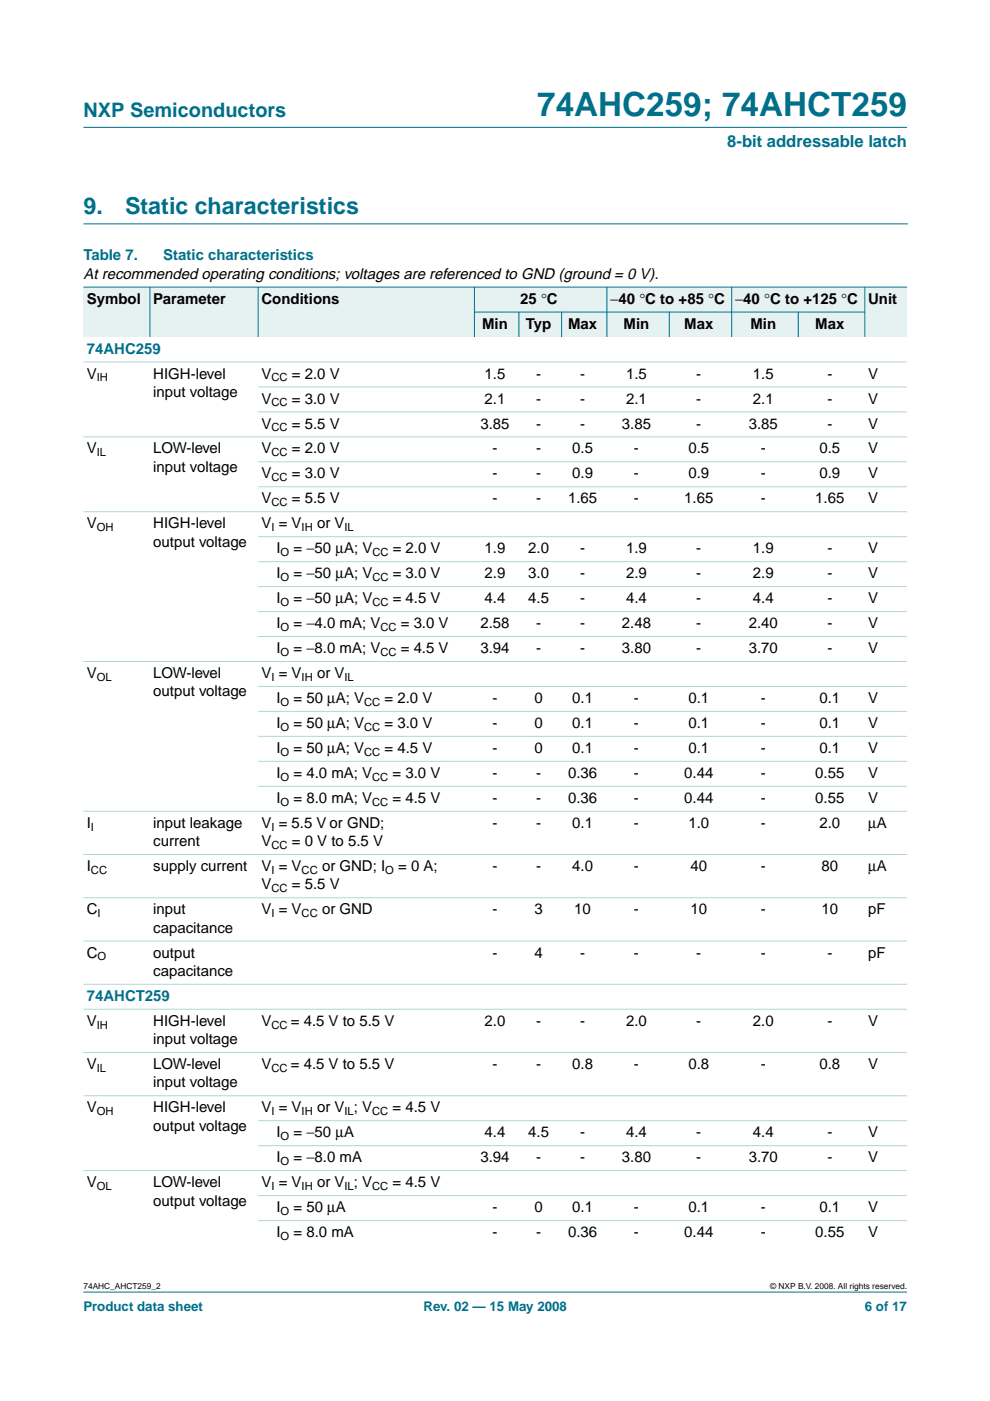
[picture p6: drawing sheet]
<svg xmlns="http://www.w3.org/2000/svg" width="210mm" height="297mm" viewBox="0 0 210 297" stroke-linecap="round" stroke-linejoin="round" font-family="sans-serif">
<defs><g id="words">
<text font-size="7.1" fill="#00708a" x="113.9" y="24.7">74AHC259; 74AHCT259</text>
<g font-size="4.9" fill="#00708a">
<text x="17.7" y="45.5">9.</text>
<text x="26.5" y="45.5">Static characteristics</text>
</g>
<text font-size="4.2" fill="#00708a" x="17.7" y="24.9">NXP Semiconductors</text>
<text font-size="3.5" fill="#00708a" x="154.2" y="31.1">8-bit addressable latch</text>
<g font-size="3.2" fill="#00708a">
<text x="17.7" y="55.2">Table 7.</text>
<text x="34.6" y="55.2">Static characteristics</text>
<text x="18.4" y="75">74AHC259</text>
<text x="18.4" y="212.2">74AHCT259</text>
</g>
<g font-size="3.2">
<text x="17.7" y="59.1">At recommended operating conditions; voltages are referenced to GND (ground = 0 V).</text>
<text x="18.4" y="64.4">Symbol</text>
<text x="32.5" y="64.4">Parameter</text>
<text x="55.4" y="64.4">Conditions</text>
<text x="110.3" y="64.4">25 °C</text>
<text x="129.4" y="64.4">−40 °C to +85 °C</text>
<text x="155.9" y="64.4">−40 °C to +125 °C</text>
<text x="184.1" y="64.4">Unit</text>
<text x="102.2" y="69.7">Min</text>
<text x="111.5" y="69.7">Typ</text>
<text x="120.4" y="69.7">Max</text>
<text x="132.2" y="69.7">Min</text>
<text x="145.1" y="69.7">Max</text>
<text x="159.1" y="69.7">Min</text>
<text x="172.9" y="69.7">Max</text>
<text x="18.4" y="80.3">V</text>
<text x="32.5" y="80.3">HIGH-level</text>
<text x="55.4" y="80.3">V</text>
<text x="61.9" y="80.3">= 2.0 V</text>
<text x="102.7" y="80.3">1.5</text>
<text x="113.7" y="80.3">-</text>
<text x="123" y="80.3">-</text>
<text x="132.7" y="80.3">1.5</text>
<text x="147.6" y="80.3">-</text>
<text x="159.6" y="80.3">1.5</text>
<text x="175.4" y="80.3">-</text>
<text x="184.1" y="80.3">V</text>
<text x="32.5" y="84.2">input voltage</text>
<text x="55.4" y="85.6">V</text>
<text x="61.9" y="85.6">= 3.0 V</text>
<text x="102.7" y="85.6">2.1</text>
<text x="113.7" y="85.6">-</text>
<text x="123" y="85.6">-</text>
<text x="132.7" y="85.6">2.1</text>
<text x="147.6" y="85.6">-</text>
<text x="159.6" y="85.6">2.1</text>
<text x="175.4" y="85.6">-</text>
<text x="184.1" y="85.6">V</text>
<text x="55.4" y="90.9">V</text>
<text x="61.9" y="90.9">= 5.5 V</text>
<text x="101.9" y="90.9">3.85</text>
<text x="113.7" y="90.9">-</text>
<text x="123" y="90.9">-</text>
<text x="131.8" y="90.9">3.85</text>
<text x="147.6" y="90.9">-</text>
<text x="158.7" y="90.9">3.85</text>
<text x="175.4" y="90.9">-</text>
<text x="184.1" y="90.9">V</text>
<text x="18.4" y="96.1">V</text>
<text x="32.5" y="96.1">LOW-level</text>
<text x="32.5" y="100">input voltage</text>
<text x="55.4" y="96.1">V</text>
<text x="55.4" y="101.4">V</text>
<text x="61.9" y="96.1">= 2.0 V</text>
<text x="61.9" y="101.4">= 3.0 V</text>
<text x="104.4" y="96.1">-</text>
<text x="104.4" y="101.4">-</text>
<text x="113.7" y="96.1">-</text>
<text x="113.7" y="101.4">-</text>
<text x="121.3" y="96.1">0.5</text>
<text x="121.3" y="101.4">0.9</text>
<text x="134.4" y="96.1">-</text>
<text x="134.4" y="101.4">-</text>
<text x="146" y="96.1">0.5</text>
<text x="146" y="101.4">0.9</text>
<text x="161.3" y="96.1">-</text>
<text x="161.3" y="101.4">-</text>
<text x="173.7" y="96.1">0.5</text>
<text x="173.7" y="101.4">0.9</text>
<text x="184.1" y="96.1">V</text>
<text x="184.1" y="101.4">V</text>
<text x="55.4" y="106.7">V</text>
<text x="61.9" y="106.7">= 5.5 V</text>
<text x="104.4" y="106.7">-</text>
<text x="113.7" y="106.7">-</text>
<text x="120.4" y="106.7">1.65</text>
<text x="134.4" y="106.7">-</text>
<text x="145.1" y="106.7">1.65</text>
<text x="161.3" y="106.7">-</text>
<text x="172.9" y="106.7">1.65</text>
<text x="184.1" y="106.7">V</text>
<text x="18.4" y="112">V</text>
<text x="32.5" y="112">HIGH-level</text>
<text x="55.4" y="112">V = V</text>
<text x="67.2" y="112">or V</text>
<text x="32.5" y="115.9">output voltage</text>
<text x="58.6" y="117.3">I</text>
<text x="62.2" y="117.3">= −50 µA; V</text>
<text x="83.3" y="117.3">= 2.0 V</text>
<text x="102.7" y="117.3">1.9</text>
<text x="112" y="117.3">2.0</text>
<text x="123" y="117.3">-</text>
<text x="132.7" y="117.3">1.9</text>
<text x="147.6" y="117.3">-</text>
<text x="159.6" y="117.3">1.9</text>
<text x="175.4" y="117.3">-</text>
<text x="184.1" y="117.3">V</text>
<text x="58.6" y="122.6">I</text>
<text x="62.2" y="122.6">= −50 µA; V</text>
<text x="83.3" y="122.6">= 3.0 V</text>
<text x="102.7" y="122.6">2.9</text>
<text x="112" y="122.6">3.0</text>
<text x="123" y="122.6">-</text>
<text x="132.7" y="122.6">2.9</text>
<text x="147.6" y="122.6">-</text>
<text x="159.6" y="122.6">2.9</text>
<text x="175.4" y="122.6">-</text>
<text x="184.1" y="122.6">V</text>
<text x="58.6" y="127.9">I</text>
<text x="62.2" y="127.9">= −50 µA; V</text>
<text x="83.3" y="127.9">= 4.5 V</text>
<text x="102.7" y="127.9">4.4</text>
<text x="112" y="127.9">4.5</text>
<text x="123" y="127.9">-</text>
<text x="132.7" y="127.9">4.4</text>
<text x="147.6" y="127.9">-</text>
<text x="159.6" y="127.9">4.4</text>
<text x="175.4" y="127.9">-</text>
<text x="184.1" y="127.9">V</text>
<text x="58.6" y="133.2">I</text>
<text x="62.2" y="133.2">= −4.0 mA; V</text>
<text x="85" y="133.2">= 3.0 V</text>
<text x="101.9" y="133.2">2.58</text>
<text x="113.7" y="133.2">-</text>
<text x="123" y="133.2">-</text>
<text x="131.8" y="133.2">2.48</text>
<text x="147.6" y="133.2">-</text>
<text x="158.7" y="133.2">2.40</text>
<text x="175.4" y="133.2">-</text>
<text x="184.1" y="133.2">V</text>
<text x="18.4" y="143.8">V</text>
<text x="32.5" y="143.8">LOW-level</text>
<text x="55.4" y="143.8">V = V</text>
<text x="58.6" y="138.5">I</text>
<text x="62.2" y="138.5">= −8.0 mA; V</text>
<text x="67.2" y="143.8">or V</text>
<text x="85" y="138.5">= 4.5 V</text>
<text x="101.9" y="138.5">3.94</text>
<text x="113.7" y="138.5">-</text>
<text x="123" y="138.5">-</text>
<text x="131.8" y="138.5">3.80</text>
<text x="147.6" y="138.5">-</text>
<text x="158.7" y="138.5">3.70</text>
<text x="175.4" y="138.5">-</text>
<text x="184.1" y="138.5">V</text>
<text x="32.5" y="147.7">output voltage</text>
<text x="58.6" y="149.1">I</text>
<text x="62.2" y="149.1">= 50 µA; V</text>
<text x="81.5" y="149.1">= 2.0 V</text>
<text x="104.4" y="149.1">-</text>
<text x="113.3" y="149.1">0</text>
<text x="121.3" y="149.1">0.1</text>
<text x="134.4" y="149.1">-</text>
<text x="146" y="149.1">0.1</text>
<text x="161.3" y="149.1">-</text>
<text x="173.7" y="149.1">0.1</text>
<text x="184.1" y="149.1">V</text>
<text x="58.6" y="154.4">I</text>
<text x="62.2" y="154.4">= 50 µA; V</text>
<text x="81.5" y="154.4">= 3.0 V</text>
<text x="104.4" y="154.4">-</text>
<text x="113.3" y="154.4">0</text>
<text x="121.3" y="154.4">0.1</text>
<text x="134.4" y="154.4">-</text>
<text x="146" y="154.4">0.1</text>
<text x="161.3" y="154.4">-</text>
<text x="173.7" y="154.4">0.1</text>
<text x="184.1" y="154.4">V</text>
<text x="58.6" y="159.6">I</text>
<text x="62.2" y="159.6">= 50 µA; V</text>
<text x="81.5" y="159.6">= 4.5 V</text>
<text x="104.4" y="159.6">-</text>
<text x="113.3" y="159.6">0</text>
<text x="121.3" y="159.6">0.1</text>
<text x="134.4" y="159.6">-</text>
<text x="146" y="159.6">0.1</text>
<text x="161.3" y="159.6">-</text>
<text x="173.7" y="159.6">0.1</text>
<text x="184.1" y="159.6">V</text>
<text x="58.6" y="164.9">I</text>
<text x="62.2" y="164.9">= 4.0 mA; V</text>
<text x="83.2" y="164.9">= 3.0 V</text>
<text x="104.4" y="164.9">-</text>
<text x="113.7" y="164.9">-</text>
<text x="120.4" y="164.9">0.36</text>
<text x="134.4" y="164.9">-</text>
<text x="145.1" y="164.9">0.44</text>
<text x="161.3" y="164.9">-</text>
<text x="172.9" y="164.9">0.55</text>
<text x="184.1" y="164.9">V</text>
<text x="58.6" y="170.2">I</text>
<text x="62.2" y="170.2">= 8.0 mA; V</text>
<text x="83.2" y="170.2">= 4.5 V</text>
<text x="104.4" y="170.2">-</text>
<text x="113.7" y="170.2">-</text>
<text x="120.4" y="170.2">0.36</text>
<text x="134.4" y="170.2">-</text>
<text x="145.1" y="170.2">0.44</text>
<text x="161.3" y="170.2">-</text>
<text x="172.9" y="170.2">0.55</text>
<text x="184.1" y="170.2">V</text>
<text x="18.4" y="175.5">I</text>
<text x="32.5" y="175.5">input leakage</text>
<text x="32.5" y="179.4">current</text>
<text x="55.4" y="175.5">V = 5.5 V or GND;</text>
<text x="55.4" y="179.4">V</text>
<text x="61.9" y="179.4">= 0 V to 5.5 V</text>
<text x="104.4" y="175.5">-</text>
<text x="113.7" y="175.5">-</text>
<text x="121.3" y="175.5">0.1</text>
<text x="134.4" y="175.5">-</text>
<text x="146" y="175.5">1.0</text>
<text x="161.3" y="175.5">-</text>
<text x="173.7" y="175.5">2.0</text>
<text x="184.1" y="175.5">µA</text>
<text x="18.4" y="184.7">I</text>
<text x="32.5" y="184.7">supply current</text>
<text x="55.4" y="184.7">V = V</text>
<text x="68.3" y="184.7">or GND; I</text>
<text x="84.4" y="184.7">= 0 A;</text>
<text x="104.4" y="184.7">-</text>
<text x="113.7" y="184.7">-</text>
<text x="121.3" y="184.7">4.0</text>
<text x="134.4" y="184.7">-</text>
<text x="146.4" y="184.7">40</text>
<text x="161.3" y="184.7">-</text>
<text x="174.2" y="184.7">80</text>
<text x="184.1" y="184.7">µA</text>
<text x="55.4" y="188.6">V</text>
<text x="61.9" y="188.6">= 5.5 V</text>
<text x="18.4" y="193.9">C</text>
<text x="32.5" y="193.9">input</text>
<text x="32.5" y="197.7">capacitance</text>
<text x="55.4" y="193.9">V = V</text>
<text x="68.3" y="193.9">or GND</text>
<text x="104.4" y="193.9">-</text>
<text x="113.3" y="193.9">3</text>
<text x="121.8" y="193.9">10</text>
<text x="134.4" y="193.9">-</text>
<text x="146.4" y="193.9">10</text>
<text x="161.3" y="193.9">-</text>
<text x="174.2" y="193.9">10</text>
<text x="184.1" y="193.9">pF</text>
<text x="18.4" y="203">C</text>
<text x="32.5" y="203">output</text>
<text x="104.4" y="203">-</text>
<text x="113.3" y="203">4</text>
<text x="123" y="203">-</text>
<text x="134.4" y="203">-</text>
<text x="147.6" y="203">-</text>
<text x="161.3" y="203">-</text>
<text x="175.4" y="203">-</text>
<text x="184.1" y="203">pF</text>
<text x="32.5" y="206.9">capacitance</text>
<text x="18.4" y="217.5">V</text>
<text x="32.5" y="217.5">HIGH-level</text>
<text x="32.5" y="221.4">input voltage</text>
<text x="55.4" y="217.5">V</text>
<text x="61.7" y="217.5">= 4.5 V to 5.5 V</text>
<text x="102.7" y="217.5">2.0</text>
<text x="113.7" y="217.5">-</text>
<text x="123" y="217.5">-</text>
<text x="132.7" y="217.5">2.0</text>
<text x="147.6" y="217.5">-</text>
<text x="159.6" y="217.5">2.0</text>
<text x="175.4" y="217.5">-</text>
<text x="184.1" y="217.5">V</text>
<text x="18.4" y="226.7">V</text>
<text x="32.5" y="226.7">LOW-level</text>
<text x="55.4" y="226.7">V</text>
<text x="61.7" y="226.7">= 4.5 V to 5.5 V</text>
<text x="104.4" y="226.7">-</text>
<text x="113.7" y="226.7">-</text>
<text x="121.3" y="226.7">0.8</text>
<text x="134.4" y="226.7">-</text>
<text x="146" y="226.7">0.8</text>
<text x="161.3" y="226.7">-</text>
<text x="173.7" y="226.7">0.8</text>
<text x="184.1" y="226.7">V</text>
<text x="32.5" y="230.6">input voltage</text>
<text x="18.4" y="235.8">V</text>
<text x="32.5" y="235.8">HIGH-level</text>
<text x="32.5" y="239.7">output voltage</text>
<text x="55.4" y="235.8">V = V</text>
<text x="67.2" y="235.8">or V ; V</text>
<text x="83.2" y="235.8">= 4.5 V</text>
<text x="58.6" y="241.1">I</text>
<text x="62.2" y="241.1">= −50 µA</text>
<text x="102.7" y="241.1">4.4</text>
<text x="112" y="241.1">4.5</text>
<text x="123" y="241.1">-</text>
<text x="132.7" y="241.1">4.4</text>
<text x="147.6" y="241.1">-</text>
<text x="159.6" y="241.1">4.4</text>
<text x="175.4" y="241.1">-</text>
<text x="184.1" y="241.1">V</text>
<text x="18.4" y="251.7">V</text>
<text x="32.5" y="251.7">LOW-level</text>
<text x="55.4" y="251.7">V = V</text>
<text x="58.6" y="246.4">I</text>
<text x="62.2" y="246.4">= −8.0 mA</text>
<text x="67.2" y="251.7">or V ; V</text>
<text x="83.2" y="251.7">= 4.5 V</text>
<text x="101.9" y="246.4">3.94</text>
<text x="113.7" y="246.4">-</text>
<text x="123" y="246.4">-</text>
<text x="131.8" y="246.4">3.80</text>
<text x="147.6" y="246.4">-</text>
<text x="158.7" y="246.4">3.70</text>
<text x="175.4" y="246.4">-</text>
<text x="184.1" y="246.4">V</text>
<text x="32.5" y="255.6">output voltage</text>
<text x="58.6" y="257">I</text>
<text x="62.2" y="257">= 50 µA</text>
<text x="104.4" y="257">-</text>
<text x="113.3" y="257">0</text>
<text x="121.3" y="257">0.1</text>
<text x="134.4" y="257">-</text>
<text x="146" y="257">0.1</text>
<text x="161.3" y="257">-</text>
<text x="173.7" y="257">0.1</text>
<text x="184.1" y="257">V</text>
<text x="58.6" y="262.3">I</text>
<text x="62.2" y="262.3">= 8.0 mA</text>
<text x="104.4" y="262.3">-</text>
<text x="113.7" y="262.3">-</text>
<text x="120.4" y="262.3">0.36</text>
<text x="134.4" y="262.3">-</text>
<text x="145.1" y="262.3">0.44</text>
<text x="161.3" y="262.3">-</text>
<text x="172.9" y="262.3">0.55</text>
<text x="184.1" y="262.3">V</text>
</g>
<g font-size="2.8" fill="#00708a">
<text x="17.7" y="278">Product data sheet</text>
<text x="89.8" y="278">Rev. 02 — 15 May 2008</text>
<text x="183.4" y="278">6 of 17</text>
</g>
<g font-size="2.4">
<text x="20.5" y="80.8">IH</text>
<text x="57.6" y="80.8">CC</text>
<text x="57.6" y="86.1">CC</text>
<text x="57.6" y="91.4">CC</text>
<text x="20.5" y="96.7">IL</text>
<text x="57.6" y="96.7">CC</text>
<text x="57.6" y="102">CC</text>
<text x="57.6" y="107.3">CC</text>
<text x="20.5" y="112.6">OH</text>
<text x="57.6" y="112.6">I</text>
<text x="64" y="112.6">IH</text>
<text x="73" y="112.6">IL</text>
<text x="59.5" y="117.9">O</text>
<text x="79" y="117.9">CC</text>
<text x="59.5" y="123.2">O</text>
<text x="79" y="123.2">CC</text>
<text x="59.5" y="128.5">O</text>
<text x="79" y="128.5">CC</text>
<text x="59.5" y="133.8">O</text>
<text x="80.6" y="133.8">CC</text>
<text x="59.5" y="139.1">O</text>
<text x="80.6" y="139.1">CC</text>
<text x="20.5" y="144.3">OL</text>
<text x="57.6" y="144.3">I</text>
<text x="59.5" y="149.6">O</text>
<text x="64" y="144.3">IH</text>
<text x="73" y="144.3">IL</text>
<text x="77.2" y="149.6">CC</text>
<text x="59.5" y="154.9">O</text>
<text x="77.2" y="154.9">CC</text>
<text x="59.5" y="160.2">O</text>
<text x="77.2" y="160.2">CC</text>
<text x="59.5" y="165.5">O</text>
<text x="78.9" y="165.5">CC</text>
<text x="59.5" y="170.8">O</text>
<text x="78.9" y="170.8">CC</text>
<text x="19.3" y="176.1">I</text>
<text x="57.6" y="176.1">I</text>
<text x="57.6" y="180">CC</text>
<text x="19.3" y="185.3">CC</text>
<text x="57.6" y="185.3">I</text>
<text x="64" y="185.3">CC</text>
<text x="81.7" y="185.3">O</text>
<text x="57.6" y="189.1">CC</text>
<text x="20.7" y="194.4">I</text>
<text x="57.6" y="194.4">I</text>
<text x="64" y="194.4">CC</text>
<text x="20.7" y="203.6">O</text>
<text x="20.5" y="218.1">IH</text>
<text x="57.6" y="218.1">CC</text>
<text x="20.5" y="227.2">IL</text>
<text x="57.6" y="227.2">CC</text>
<text x="20.5" y="236.4">OH</text>
<text x="57.6" y="236.4">I</text>
<text x="64" y="236.4">IH</text>
<text x="73" y="236.4">IL</text>
<text x="78.9" y="236.4">CC</text>
<text x="59.5" y="241.7">O</text>
<text x="59.5" y="247">O</text>
<text x="20.5" y="252.3">OL</text>
<text x="57.6" y="252.3">I</text>
<text x="59.5" y="257.6">O</text>
<text x="64" y="252.3">IH</text>
<text x="73" y="252.3">IL</text>
<text x="78.9" y="252.3">CC</text>
<text x="59.5" y="262.9">O</text>
</g>
<g font-size="1.8">
<text x="17.7" y="273.4">74AHC_AHCT259_2</text>
<text x="163.3" y="273.4">© NXP B.V. 2008. All rights reserved.</text>
</g>
</g></defs>
<g fill="#00708a" stroke="#00708a" stroke-width=".21">
<path d="M17.7 273.9h174.6z"/>
<path d="M17.7 27h174.6z"/>
</g>
<path d="M17.7 47.5h174.7" fill="none" stroke="#00708a" stroke-width=".21"/>
<g fill="#e6f2f2">
<path d="M17.7 60.9h14.1v10.6h-14.1z" fill-rule="evenodd"/>
<path d="M31.8 60.9h22.9v10.6h-22.9z" fill-rule="evenodd"/>
<path d="M54.7 60.9h45.9v10.6h-45.9z" fill-rule="evenodd"/>
<path d="M100.6 60.9h28.1v5.3h-28.1z" fill-rule="evenodd"/>
<path d="M128.7 60.9h26.4v5.3h-26.4z" fill-rule="evenodd"/>
<path d="M155.1 60.9h28.3v5.3h-28.3z" fill-rule="evenodd"/>
<path d="M183.4 60.9h8.9v10.6h-8.9z" fill-rule="evenodd"/>
<path d="M100.6 66.2h9.4v5.3h-9.4z" fill-rule="evenodd"/>
<path d="M110 66.2h9.1v5.3h-9.1z" fill-rule="evenodd"/>
<path d="M119.1 66.2h9.6v5.3h-9.6z" fill-rule="evenodd"/>
<path d="M128.7 66.2h13.2v5.3h-13.2z" fill-rule="evenodd"/>
<path d="M141.9 66.2h13.2v5.3h-13.2z" fill-rule="evenodd"/>
<path d="M155.1 66.2h14.1v5.3h-14.1z" fill-rule="evenodd"/>
<path d="M169.2 66.2h14.2v5.3h-14.2z" fill-rule="evenodd"/>
</g>
<g fill="#00708a" stroke="#00708a" stroke-width=".21">
<path d="M31.8 60.8v10.7z"/>
<path d="M54.7 60.8v10.7z"/>
<path d="M100.6 60.8v10.7z"/>
<path d="M110 66.1v5.4z"/>
<path d="M119.1 66.1v5.4z"/>
<path d="M128.7 60.8v10.7z"/>
<path d="M141.9 66.1v5.4z"/>
<path d="M155.1 60.8v10.7z"/>
<path d="M169.2 66.1v5.4z"/>
<path d="M183.4 60.8v10.7z"/>
<path d="M17.7 60.9h174.6z"/>
<path d="M100.5 66.2h82.9z"/>
</g>
<g fill="#b3d4db" stroke="#b3d4db" stroke-width=".21">
<path d="M17.7 76.7h174.6z"/>
<path d="M54.7 82h137.6z"/>
<path d="M54.7 87.3h137.6z"/>
<path d="M17.7 92.6h174.6z"/>
<path d="M54.7 97.9h137.6z"/>
<path d="M54.7 103.2h137.6z"/>
<path d="M17.7 108.5h174.6z"/>
<path d="M54.7 113.8h137.6z"/>
<path d="M54.7 119.1h137.6z"/>
<path d="M54.7 124.4h137.6z"/>
<path d="M54.7 129.7h137.6z"/>
<path d="M54.7 135h137.6z"/>
<path d="M17.7 140.2h174.6z"/>
<path d="M54.7 145.5h137.6z"/>
<path d="M54.7 150.8h137.6z"/>
<path d="M54.7 156.1h137.6z"/>
<path d="M54.7 161.4h137.6z"/>
<path d="M54.7 166.7h137.6z"/>
<path d="M17.7 172h174.6z"/>
<path d="M17.7 181.2h174.6z"/>
<path d="M17.7 190.3h174.6z"/>
<path d="M17.7 199.5h174.6z"/>
<path d="M17.7 208.7h174.6z"/>
<path d="M17.7 214h174.6z"/>
<path d="M17.7 223.1h174.6z"/>
<path d="M17.7 232.3h174.6z"/>
<path d="M54.7 237.6h137.6z"/>
<path d="M54.7 242.9h137.6z"/>
<path d="M17.7 248.2h174.6z"/>
<path d="M54.7 253.5h137.6z"/>
<path d="M54.7 258.8h137.6z"/>
</g>
<use href="#words"/>
</svg>
